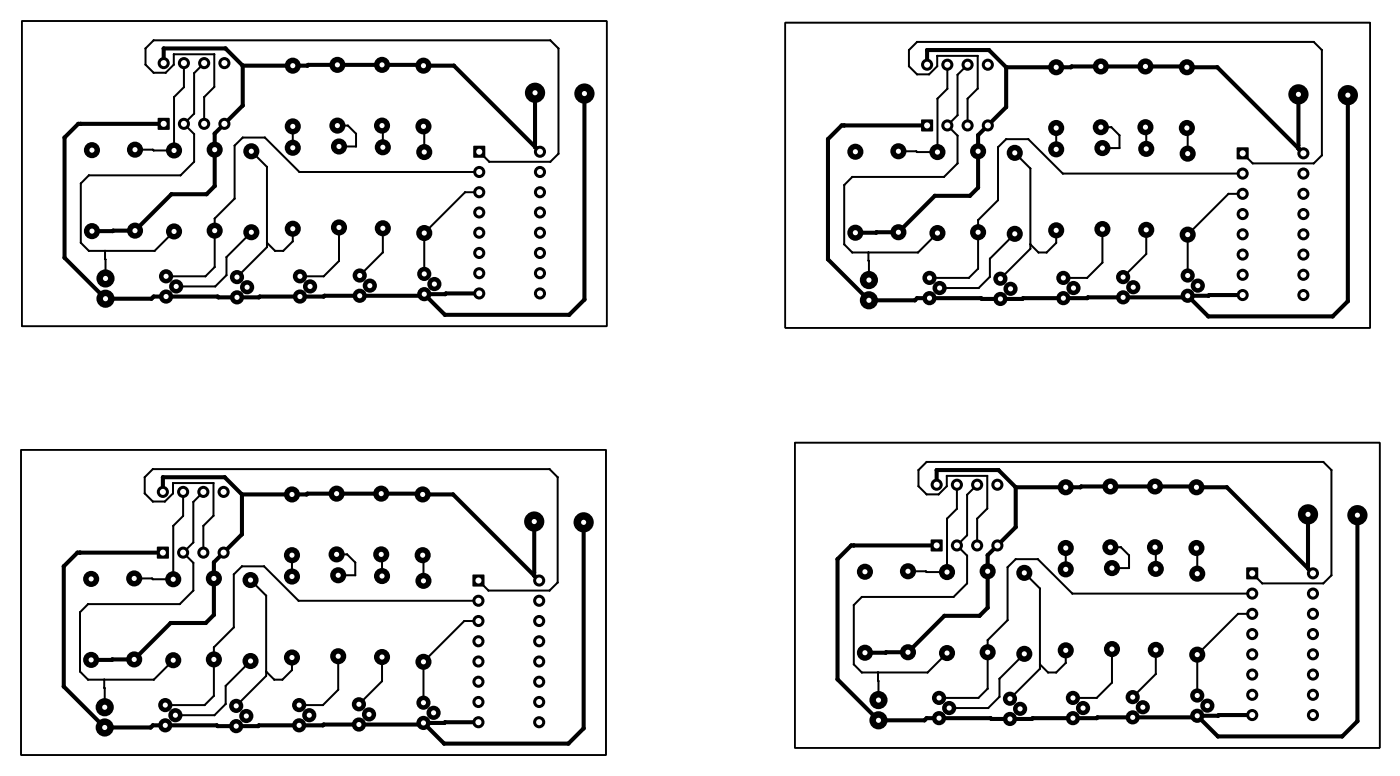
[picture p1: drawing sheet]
<svg xmlns="http://www.w3.org/2000/svg" width="176mm" height="97mm" viewBox="0 0 176 97" stroke-linecap="round" stroke-linejoin="round" font-family="sans-serif">
<g fill="#000">
<path d="M19.8 14.8h1.5v1.5h-1.5z" fill-rule="evenodd"/>
<path d="M59.4 18.3h1.5v1.5h-1.5z" fill-rule="evenodd"/>
<path d="M115.6 15h1.5v1.5h-1.5z" fill-rule="evenodd"/>
<path d="M155.2 18.5h1.5v1.5h-1.5z" fill-rule="evenodd"/>
<path d="M19.7 68.6h1.5v1.5h-1.5z" fill-rule="evenodd"/>
<path d="M59.3 72.1h1.5v1.5h-1.5z" fill-rule="evenodd"/>
<path d="M116.8 67.7h1.5v1.5h-1.5z" fill-rule="evenodd"/>
<path d="M156.4 71.2h1.5v1.5h-1.5z" fill-rule="evenodd"/>
<circle cx="8.1" cy="17.3" r=".25"/>
<circle cx="9.8" cy="15.5" r=".25"/>
<circle cx="10.1" cy="15.5" r=".25"/>
<circle cx="11.5" cy="18.8" r="1.01"/>
<circle cx="16.9" cy="18.8" r="1.01"/>
<circle cx="18.3" cy="8.1" r=".12"/>
<circle cx="18.3" cy="6.1" r=".12"/>
<circle cx="19.2" cy="18.8" r=".12"/>
<circle cx="19.3" cy="18.9" r=".12"/>
<circle cx="19.3" cy="9.1" r=".12"/>
<circle cx="19.3" cy="5.1" r=".12"/>
<circle cx="20.5" cy="7.9" r=".76"/>
<circle cx="20.5" cy="6.1" r=".25"/>
<circle cx="20.8" cy="9.1" r=".12"/>
<circle cx="21.8" cy="6.8" r=".12"/>
<circle cx="21.8" cy="8.1" r=".12"/>
<circle cx="21.8" cy="18.9" r="1.01"/>
<circle cx="21.8" cy="12.2" r=".12"/>
<circle cx="23.1" cy="7.9" r=".76"/>
<circle cx="23.1" cy="15.5" r=".76"/>
<circle cx="23.1" cy="10.9" r=".12"/>
<circle cx="24.4" cy="14.3" r=".12"/>
<circle cx="24.4" cy="16.8" r=".12"/>
<circle cx="24.4" cy="9.2" r=".12"/>
<circle cx="25.6" cy="15.5" r=".76"/>
<circle cx="25.6" cy="7.9" r=".76"/>
<circle cx="25.6" cy="12.2" r=".12"/>
<circle cx="26.9" cy="10.9" r=".12"/>
<circle cx="26.9" cy="6.8" r=".12"/>
<circle cx="26.9" cy="18.8" r="1.01"/>
<circle cx="26.9" cy="16.8" r=".25"/>
<circle cx="28.2" cy="15.5" r=".76"/>
<circle cx="28.2" cy="7.9" r=".76"/>
<circle cx="28.3" cy="6.1" r=".25"/>
<circle cx="29.4" cy="18.3" r=".12"/>
<circle cx="30.5" cy="17.3" r=".12"/>
<circle cx="30.5" cy="8.2" r=".25"/>
<circle cx="30.5" cy="13.2" r=".25"/>
<circle cx="31.5" cy="19" r="1.01"/>
<circle cx="33.2" cy="17.3" r=".12"/>
<circle cx="36.7" cy="8.2" r="1.01"/>
<circle cx="36.7" cy="18.5" r="1.01"/>
<circle cx="36.7" cy="15.9" r="1.01"/>
<circle cx="38.6" cy="8.2" r=".25"/>
<circle cx="38.7" cy="8.1" r=".25"/>
<circle cx="42.3" cy="8.1" r="1.01"/>
<circle cx="42.3" cy="15.8" r="1.01"/>
<circle cx="42.5" cy="18.4" r="1.01"/>
<circle cx="43.7" cy="15.8" r=".12"/>
<circle cx="44.7" cy="16.8" r=".12"/>
<circle cx="44.7" cy="18.4" r=".12"/>
<circle cx="47.9" cy="8.1" r="1.01"/>
<circle cx="47.9" cy="15.8" r="1.01"/>
<circle cx="48" cy="18.5" r="1.01"/>
<circle cx="48" cy="15.9" r=".12"/>
<circle cx="53" cy="8.1" r=".25"/>
<circle cx="53.1" cy="8.2" r="1.01"/>
<circle cx="53.1" cy="15.9" r="1.01"/>
<circle cx="53.2" cy="19.1" r="1.01"/>
<circle cx="53.2" cy="16" r=".12"/>
<circle cx="57" cy="8.2" r=".25"/>
<circle cx="67.1" cy="11.6" r="1.27"/>
<circle cx="67.1" cy="18.1" r=".12"/>
<circle cx="67.1" cy="18.4" r=".12"/>
<circle cx="67.1" cy="18.1" r=".25"/>
<circle cx="67.1" cy="18.4" r=".25"/>
<circle cx="67.7" cy="19" r=".25"/>
<circle cx="67.8" cy="19" r=".76"/>
<circle cx="69.1" cy="5.1" r=".12"/>
<circle cx="70.1" cy="19.3" r=".12"/>
<circle cx="70.1" cy="6.1" r=".12"/>
<circle cx="73.3" cy="11.7" r="1.27"/>
<circle cx="103.9" cy="17.5" r=".25"/>
<circle cx="105.6" cy="15.7" r=".25"/>
<circle cx="105.9" cy="15.7" r=".25"/>
<circle cx="107.3" cy="19" r="1.01"/>
<circle cx="112.7" cy="19" r="1.01"/>
<circle cx="114.1" cy="8.3" r=".12"/>
<circle cx="114.1" cy="6.3" r=".12"/>
<circle cx="115" cy="19" r=".12"/>
<circle cx="115.1" cy="19.1" r=".12"/>
<circle cx="115.1" cy="5.3" r=".12"/>
<circle cx="115.1" cy="9.3" r=".12"/>
<circle cx="116.3" cy="8.1" r=".76"/>
<circle cx="116.3" cy="6.3" r=".25"/>
<circle cx="116.6" cy="9.3" r=".12"/>
<circle cx="117.6" cy="8.3" r=".12"/>
<circle cx="117.6" cy="7" r=".12"/>
<circle cx="117.6" cy="19.1" r="1.01"/>
<circle cx="117.6" cy="12.4" r=".12"/>
<circle cx="118.9" cy="8.1" r=".76"/>
<circle cx="118.9" cy="15.7" r=".76"/>
<circle cx="118.9" cy="11.1" r=".12"/>
<circle cx="120.2" cy="17" r=".12"/>
<circle cx="120.2" cy="9.4" r=".12"/>
<circle cx="120.2" cy="14.5" r=".12"/>
<circle cx="121.4" cy="15.7" r=".76"/>
<circle cx="121.4" cy="8.1" r=".76"/>
<circle cx="121.4" cy="12.4" r=".12"/>
<circle cx="122.7" cy="11.1" r=".12"/>
<circle cx="122.7" cy="7" r=".12"/>
<circle cx="122.7" cy="19" r="1.01"/>
<circle cx="122.7" cy="17" r=".25"/>
<circle cx="124" cy="15.7" r=".76"/>
<circle cx="124" cy="8.1" r=".76"/>
<circle cx="124.1" cy="6.3" r=".25"/>
<circle cx="125.2" cy="18.5" r=".12"/>
<circle cx="126.3" cy="17.5" r=".12"/>
<circle cx="126.3" cy="8.4" r=".25"/>
<circle cx="126.3" cy="13.4" r=".25"/>
<circle cx="127.3" cy="19.2" r="1.01"/>
<circle cx="129" cy="17.5" r=".12"/>
<circle cx="132.5" cy="18.7" r="1.01"/>
<circle cx="132.5" cy="16.1" r="1.01"/>
<circle cx="132.5" cy="8.4" r="1.01"/>
<circle cx="134.4" cy="8.4" r=".25"/>
<circle cx="134.5" cy="8.3" r=".25"/>
<circle cx="138.1" cy="8.3" r="1.01"/>
<circle cx="138.1" cy="16" r="1.01"/>
<circle cx="138.3" cy="18.6" r="1.01"/>
<circle cx="139.5" cy="16" r=".12"/>
<circle cx="140.5" cy="18.6" r=".12"/>
<circle cx="140.5" cy="17" r=".12"/>
<circle cx="143.7" cy="8.3" r="1.01"/>
<circle cx="143.7" cy="16" r="1.01"/>
<circle cx="143.8" cy="18.7" r="1.01"/>
<circle cx="143.8" cy="16.1" r=".12"/>
<circle cx="148.8" cy="8.3" r=".25"/>
<circle cx="148.9" cy="8.4" r="1.01"/>
<circle cx="148.9" cy="16.1" r="1.01"/>
<circle cx="149" cy="19.3" r="1.01"/>
<circle cx="149" cy="16.2" r=".12"/>
<circle cx="152.8" cy="8.4" r=".25"/>
<circle cx="162.9" cy="11.8" r="1.27"/>
<circle cx="162.9" cy="18.3" r=".12"/>
<circle cx="162.9" cy="18.6" r=".12"/>
<circle cx="162.9" cy="18.6" r=".25"/>
<circle cx="162.9" cy="18.3" r=".25"/>
<circle cx="163.5" cy="19.2" r=".25"/>
<circle cx="163.6" cy="19.2" r=".76"/>
<circle cx="164.9" cy="5.3" r=".12"/>
<circle cx="165.9" cy="6.3" r=".12"/>
<circle cx="165.9" cy="19.5" r=".12"/>
<circle cx="169.1" cy="11.9" r="1.27"/>
<circle cx="8.1" cy="32.3" r=".25"/>
<circle cx="10.1" cy="23" r=".12"/>
<circle cx="10.1" cy="30.5" r=".12"/>
<circle cx="11.1" cy="31.5" r=".12"/>
<circle cx="11.1" cy="22" r=".12"/>
<circle cx="11.5" cy="29" r="1.01"/>
<circle cx="13.2" cy="32.5" r=".12"/>
<circle cx="13.2" cy="31.5" r=".12"/>
<circle cx="13.2" cy="37.5" r="1.14"/>
<circle cx="13.2" cy="34.9" r="1.14"/>
<circle cx="14.1" cy="29" r=".25"/>
<circle cx="14.2" cy="28.9" r=".25"/>
<circle cx="16.9" cy="28.9" r="1.01"/>
<circle cx="19" cy="37.5" r=".25"/>
<circle cx="19.3" cy="37.2" r=".25"/>
<circle cx="19.4" cy="31.5" r=".12"/>
<circle cx="20.8" cy="34.7" r=".89"/>
<circle cx="20.8" cy="37.2" r=".89"/>
<circle cx="21.5" cy="24.4" r=".25"/>
<circle cx="21.8" cy="29" r="1.01"/>
<circle cx="22.1" cy="35.9" r=".89"/>
<circle cx="22.7" cy="22" r=".12"/>
<circle cx="24.4" cy="20.3" r=".12"/>
<circle cx="25.8" cy="34.7" r=".12"/>
<circle cx="25.9" cy="24.4" r=".25"/>
<circle cx="26.9" cy="28.9" r="1.01"/>
<circle cx="26.9" cy="27.4" r=".12"/>
<circle cx="26.9" cy="33.5" r=".12"/>
<circle cx="26.9" cy="23.3" r=".25"/>
<circle cx="27" cy="35.9" r=".12"/>
<circle cx="27.3" cy="37.2" r=".25"/>
<circle cx="27.4" cy="37.3" r=".25"/>
<circle cx="28.4" cy="32.3" r=".12"/>
<circle cx="28.4" cy="34.5" r=".12"/>
<circle cx="29.4" cy="24.9" r=".12"/>
<circle cx="29.7" cy="34.8" r=".89"/>
<circle cx="29.7" cy="37.3" r=".89"/>
<circle cx="31" cy="36" r=".89"/>
<circle cx="31.5" cy="29.1" r="1.01"/>
<circle cx="32.5" cy="37.3" r=".25"/>
<circle cx="32.6" cy="37.2" r=".25"/>
<circle cx="33.5" cy="30.5" r=".12"/>
<circle cx="33.5" cy="20.9" r=".12"/>
<circle cx="33.5" cy="31" r=".12"/>
<circle cx="34.5" cy="31.5" r=".12"/>
<circle cx="35.5" cy="31.5" r=".12"/>
<circle cx="36.7" cy="28.7" r="1.01"/>
<circle cx="36.7" cy="30.3" r=".12"/>
<circle cx="37.6" cy="21.6" r=".12"/>
<circle cx="37.6" cy="37.2" r=".89"/>
<circle cx="37.6" cy="34.7" r=".89"/>
<circle cx="38.9" cy="35.9" r=".89"/>
<circle cx="40.6" cy="34.7" r=".12"/>
<circle cx="40.6" cy="37.2" r=".25"/>
<circle cx="40.7" cy="37.1" r=".25"/>
<circle cx="42.5" cy="28.5" r="1.01"/>
<circle cx="42.5" cy="32.7" r=".12"/>
<circle cx="45.1" cy="37.1" r=".89"/>
<circle cx="45.1" cy="34.6" r=".89"/>
<circle cx="46.4" cy="35.8" r=".89"/>
<circle cx="48" cy="28.6" r="1.01"/>
<circle cx="48" cy="31.7" r=".12"/>
<circle cx="53" cy="37.1" r=".25"/>
<circle cx="53.2" cy="29.2" r="1.01"/>
<circle cx="53.2" cy="36.9" r=".89"/>
<circle cx="53.2" cy="34.4" r=".89"/>
<circle cx="54.5" cy="35.6" r=".89"/>
<circle cx="55.8" cy="39.5" r=".25"/>
<circle cx="55.9" cy="36.9" r=".25"/>
<circle cx="55.9" cy="36.8" r=".25"/>
<circle cx="58.4" cy="24.1" r=".12"/>
<circle cx="60.1" cy="31.7" r=".76"/>
<circle cx="60.1" cy="36.8" r=".76"/>
<circle cx="60.1" cy="21.6" r=".76"/>
<circle cx="60.1" cy="34.3" r=".76"/>
<circle cx="60.1" cy="24.1" r=".76"/>
<circle cx="60.1" cy="26.7" r=".76"/>
<circle cx="60.1" cy="29.2" r=".76"/>
<circle cx="61.4" cy="20.3" r=".12"/>
<circle cx="67.8" cy="36.8" r=".76"/>
<circle cx="67.8" cy="29.2" r=".76"/>
<circle cx="67.8" cy="21.6" r=".76"/>
<circle cx="67.8" cy="26.7" r=".76"/>
<circle cx="67.8" cy="34.3" r=".76"/>
<circle cx="67.8" cy="31.7" r=".76"/>
<circle cx="67.8" cy="24.1" r=".76"/>
<circle cx="69.1" cy="20.3" r=".12"/>
<circle cx="71.4" cy="39.5" r=".25"/>
<circle cx="73.3" cy="37.6" r=".25"/>
<circle cx="103.9" cy="32.5" r=".25"/>
<circle cx="105.9" cy="30.7" r=".12"/>
<circle cx="105.9" cy="23.2" r=".12"/>
<circle cx="106.9" cy="22.2" r=".12"/>
<circle cx="106.9" cy="31.7" r=".12"/>
<circle cx="107.3" cy="29.2" r="1.01"/>
<circle cx="109" cy="32.7" r=".12"/>
<circle cx="109" cy="31.7" r=".12"/>
<circle cx="109" cy="35.1" r="1.14"/>
<circle cx="109" cy="37.7" r="1.14"/>
<circle cx="109.9" cy="29.2" r=".25"/>
<circle cx="110" cy="29.1" r=".25"/>
<circle cx="112.7" cy="29.1" r="1.01"/>
<circle cx="114.8" cy="37.7" r=".25"/>
<circle cx="115.1" cy="37.4" r=".25"/>
<circle cx="115.2" cy="31.7" r=".12"/>
<circle cx="116.6" cy="34.9" r=".89"/>
<circle cx="116.6" cy="37.4" r=".89"/>
<circle cx="117.3" cy="24.6" r=".25"/>
<circle cx="117.6" cy="29.2" r="1.01"/>
<circle cx="117.9" cy="36.1" r=".89"/>
<circle cx="118.5" cy="22.2" r=".12"/>
<circle cx="120.2" cy="20.5" r=".12"/>
<circle cx="121.6" cy="34.9" r=".12"/>
<circle cx="121.7" cy="24.6" r=".25"/>
<circle cx="122.7" cy="29.1" r="1.01"/>
<circle cx="122.7" cy="33.7" r=".12"/>
<circle cx="122.7" cy="27.6" r=".12"/>
<circle cx="122.7" cy="23.5" r=".25"/>
<circle cx="122.8" cy="36.1" r=".12"/>
<circle cx="123.1" cy="37.4" r=".25"/>
<circle cx="123.2" cy="37.5" r=".25"/>
<circle cx="124.2" cy="34.7" r=".12"/>
<circle cx="124.2" cy="32.5" r=".12"/>
<circle cx="125.2" cy="25.1" r=".12"/>
<circle cx="125.5" cy="37.5" r=".89"/>
<circle cx="125.5" cy="35" r=".89"/>
<circle cx="126.8" cy="36.2" r=".89"/>
<circle cx="127.3" cy="29.3" r="1.01"/>
<circle cx="128.3" cy="37.5" r=".25"/>
<circle cx="128.4" cy="37.4" r=".25"/>
<circle cx="129.3" cy="21.1" r=".12"/>
<circle cx="129.3" cy="30.7" r=".12"/>
<circle cx="129.3" cy="31.2" r=".12"/>
<circle cx="130.3" cy="31.7" r=".12"/>
<circle cx="131.3" cy="31.7" r=".12"/>
<circle cx="132.5" cy="28.9" r="1.01"/>
<circle cx="132.5" cy="30.5" r=".12"/>
<circle cx="133.4" cy="21.8" r=".12"/>
<circle cx="133.4" cy="34.9" r=".89"/>
<circle cx="133.4" cy="37.4" r=".89"/>
<circle cx="134.7" cy="36.1" r=".89"/>
<circle cx="136.4" cy="34.9" r=".12"/>
<circle cx="136.4" cy="37.4" r=".25"/>
<circle cx="136.5" cy="37.3" r=".25"/>
<circle cx="138.3" cy="28.7" r="1.01"/>
<circle cx="138.3" cy="32.9" r=".12"/>
<circle cx="140.9" cy="34.8" r=".89"/>
<circle cx="140.9" cy="37.3" r=".89"/>
<circle cx="142.2" cy="36" r=".89"/>
<circle cx="143.8" cy="28.8" r="1.01"/>
<circle cx="143.8" cy="31.9" r=".12"/>
<circle cx="148.8" cy="37.3" r=".25"/>
<circle cx="149" cy="29.4" r="1.01"/>
<circle cx="149" cy="34.6" r=".89"/>
<circle cx="149" cy="37.1" r=".89"/>
<circle cx="150.3" cy="35.8" r=".89"/>
<circle cx="151.6" cy="39.7" r=".25"/>
<circle cx="151.7" cy="37.1" r=".25"/>
<circle cx="151.7" cy="37" r=".25"/>
<circle cx="154.2" cy="24.3" r=".12"/>
<circle cx="155.9" cy="34.5" r=".76"/>
<circle cx="155.9" cy="26.9" r=".76"/>
<circle cx="155.9" cy="37" r=".76"/>
<circle cx="155.9" cy="21.8" r=".76"/>
<circle cx="155.9" cy="24.3" r=".76"/>
<circle cx="155.9" cy="29.4" r=".76"/>
<circle cx="155.9" cy="31.9" r=".76"/>
<circle cx="157.2" cy="20.5" r=".12"/>
<circle cx="163.6" cy="34.5" r=".76"/>
<circle cx="163.6" cy="26.9" r=".76"/>
<circle cx="163.6" cy="37" r=".76"/>
<circle cx="163.6" cy="29.4" r=".76"/>
<circle cx="163.6" cy="24.3" r=".76"/>
<circle cx="163.6" cy="21.8" r=".76"/>
<circle cx="163.6" cy="31.9" r=".76"/>
<circle cx="164.9" cy="20.5" r=".12"/>
<circle cx="167.2" cy="39.7" r=".25"/>
<circle cx="169.1" cy="37.8" r=".25"/>
<circle cx="18.2" cy="59.9" r=".12"/>
<circle cx="19.2" cy="58.9" r=".12"/>
<circle cx="20.4" cy="59.9" r=".25"/>
<circle cx="28.2" cy="59.9" r=".25"/>
<circle cx="69" cy="58.9" r=".12"/>
<circle cx="70" cy="59.9" r=".12"/>
<circle cx="115.3" cy="59" r=".12"/>
<circle cx="116.3" cy="58" r=".12"/>
<circle cx="117.5" cy="59" r=".25"/>
<circle cx="118.8" cy="59.7" r=".12"/>
<circle cx="123.9" cy="59.7" r=".12"/>
<circle cx="125.3" cy="59" r=".25"/>
<circle cx="166.1" cy="58" r=".12"/>
<circle cx="167.1" cy="59" r=".12"/>
<circle cx="8" cy="71.1" r=".25"/>
<circle cx="9.7" cy="69.3" r=".25"/>
<circle cx="10" cy="76.8" r=".12"/>
<circle cx="10" cy="69.3" r=".25"/>
<circle cx="11" cy="75.8" r=".12"/>
<circle cx="11.4" cy="72.6" r="1.01"/>
<circle cx="16.8" cy="72.6" r="1.01"/>
<circle cx="18.2" cy="61.9" r=".12"/>
<circle cx="19.1" cy="72.6" r=".12"/>
<circle cx="19.2" cy="62.9" r=".12"/>
<circle cx="19.2" cy="72.7" r=".12"/>
<circle cx="20.4" cy="61.7" r=".76"/>
<circle cx="20.7" cy="62.9" r=".12"/>
<circle cx="21.4" cy="78.2" r=".25"/>
<circle cx="21.7" cy="60.6" r=".12"/>
<circle cx="21.7" cy="61.9" r=".12"/>
<circle cx="21.7" cy="72.7" r="1.01"/>
<circle cx="21.7" cy="66" r=".12"/>
<circle cx="22.6" cy="75.8" r=".12"/>
<circle cx="23" cy="61.7" r=".76"/>
<circle cx="23" cy="69.3" r=".76"/>
<circle cx="23" cy="64.7" r=".12"/>
<circle cx="24.3" cy="63" r=".12"/>
<circle cx="24.3" cy="74.1" r=".12"/>
<circle cx="24.3" cy="68.1" r=".12"/>
<circle cx="24.3" cy="70.6" r=".12"/>
<circle cx="25.5" cy="61.7" r=".76"/>
<circle cx="25.5" cy="69.3" r=".76"/>
<circle cx="25.5" cy="66" r=".12"/>
<circle cx="25.8" cy="78.2" r=".25"/>
<circle cx="26.8" cy="60.6" r=".12"/>
<circle cx="26.8" cy="64.7" r=".12"/>
<circle cx="26.8" cy="72.6" r="1.01"/>
<circle cx="26.8" cy="77.1" r=".25"/>
<circle cx="26.8" cy="70.6" r=".25"/>
<circle cx="28.1" cy="61.7" r=".76"/>
<circle cx="28.1" cy="69.3" r=".76"/>
<circle cx="29.3" cy="78.7" r=".12"/>
<circle cx="29.3" cy="72.1" r=".12"/>
<circle cx="30.4" cy="71.1" r=".12"/>
<circle cx="30.4" cy="67" r=".25"/>
<circle cx="30.4" cy="62" r=".25"/>
<circle cx="31.4" cy="72.8" r="1.01"/>
<circle cx="33.1" cy="71.1" r=".12"/>
<circle cx="33.4" cy="74.7" r=".12"/>
<circle cx="36.6" cy="69.7" r="1.01"/>
<circle cx="36.6" cy="62" r="1.01"/>
<circle cx="36.6" cy="72.3" r="1.01"/>
<circle cx="37.5" cy="75.4" r=".12"/>
<circle cx="38.5" cy="62" r=".25"/>
<circle cx="38.6" cy="61.9" r=".25"/>
<circle cx="42.2" cy="61.9" r="1.01"/>
<circle cx="42.2" cy="69.6" r="1.01"/>
<circle cx="42.4" cy="72.2" r="1.01"/>
<circle cx="43.6" cy="69.6" r=".12"/>
<circle cx="44.6" cy="70.6" r=".12"/>
<circle cx="44.6" cy="72.2" r=".12"/>
<circle cx="47.8" cy="61.9" r="1.01"/>
<circle cx="47.8" cy="69.6" r="1.01"/>
<circle cx="47.9" cy="72.3" r="1.01"/>
<circle cx="47.9" cy="69.7" r=".12"/>
<circle cx="52.9" cy="61.9" r=".25"/>
<circle cx="53" cy="69.7" r="1.01"/>
<circle cx="53" cy="62" r="1.01"/>
<circle cx="53.1" cy="72.9" r="1.01"/>
<circle cx="53.1" cy="69.8" r=".12"/>
<circle cx="56.9" cy="62" r=".25"/>
<circle cx="58.3" cy="77.9" r=".12"/>
<circle cx="60" cy="77.9" r=".76"/>
<circle cx="60" cy="75.4" r=".76"/>
<circle cx="61.3" cy="74.1" r=".12"/>
<circle cx="67" cy="65.4" r="1.27"/>
<circle cx="67" cy="72.2" r=".12"/>
<circle cx="67" cy="71.9" r=".12"/>
<circle cx="67" cy="72.2" r=".25"/>
<circle cx="67" cy="71.9" r=".25"/>
<circle cx="67.6" cy="72.8" r=".25"/>
<circle cx="67.7" cy="72.8" r=".76"/>
<circle cx="67.7" cy="77.9" r=".76"/>
<circle cx="67.7" cy="75.4" r=".76"/>
<circle cx="69" cy="74.1" r=".12"/>
<circle cx="70" cy="73.1" r=".12"/>
<circle cx="73.2" cy="65.5" r="1.27"/>
<circle cx="105.1" cy="70.2" r=".25"/>
<circle cx="106.8" cy="68.4" r=".25"/>
<circle cx="107.1" cy="75.9" r=".12"/>
<circle cx="107.1" cy="68.4" r=".25"/>
<circle cx="108.1" cy="74.9" r=".12"/>
<circle cx="108.5" cy="71.7" r="1.01"/>
<circle cx="113.9" cy="71.7" r="1.01"/>
<circle cx="115.3" cy="61" r=".12"/>
<circle cx="116.2" cy="71.7" r=".12"/>
<circle cx="116.3" cy="71.8" r=".12"/>
<circle cx="116.3" cy="62" r=".12"/>
<circle cx="117.5" cy="60.8" r=".76"/>
<circle cx="117.8" cy="62" r=".12"/>
<circle cx="118.5" cy="77.3" r=".25"/>
<circle cx="118.8" cy="61" r=".12"/>
<circle cx="118.8" cy="71.8" r="1.01"/>
<circle cx="118.8" cy="65.1" r=".12"/>
<circle cx="119.7" cy="74.9" r=".12"/>
<circle cx="120.1" cy="60.8" r=".76"/>
<circle cx="120.1" cy="68.4" r=".76"/>
<circle cx="120.1" cy="63.8" r=".12"/>
<circle cx="121.4" cy="67.2" r=".12"/>
<circle cx="121.4" cy="69.7" r=".12"/>
<circle cx="121.4" cy="73.2" r=".12"/>
<circle cx="121.4" cy="62.1" r=".12"/>
<circle cx="122.6" cy="68.4" r=".76"/>
<circle cx="122.6" cy="60.8" r=".76"/>
<circle cx="122.6" cy="65.1" r=".12"/>
<circle cx="122.9" cy="77.3" r=".25"/>
<circle cx="123.9" cy="63.8" r=".12"/>
<circle cx="123.9" cy="71.7" r="1.01"/>
<circle cx="123.9" cy="76.2" r=".25"/>
<circle cx="123.9" cy="69.7" r=".25"/>
<circle cx="125.2" cy="60.8" r=".76"/>
<circle cx="125.2" cy="68.4" r=".76"/>
<circle cx="126.4" cy="77.8" r=".12"/>
<circle cx="126.4" cy="71.2" r=".12"/>
<circle cx="127.5" cy="70.2" r=".12"/>
<circle cx="127.5" cy="66.1" r=".25"/>
<circle cx="127.5" cy="61.1" r=".25"/>
<circle cx="128.5" cy="71.9" r="1.01"/>
<circle cx="130.2" cy="70.2" r=".12"/>
<circle cx="130.5" cy="73.8" r=".12"/>
<circle cx="133.7" cy="61.1" r="1.01"/>
<circle cx="133.7" cy="68.8" r="1.01"/>
<circle cx="133.7" cy="71.4" r="1.01"/>
<circle cx="134.6" cy="74.5" r=".12"/>
<circle cx="135.6" cy="61.1" r=".25"/>
<circle cx="135.7" cy="61" r=".25"/>
<circle cx="139.3" cy="61" r="1.01"/>
<circle cx="139.3" cy="68.7" r="1.01"/>
<circle cx="139.5" cy="71.3" r="1.01"/>
<circle cx="140.7" cy="68.7" r=".12"/>
<circle cx="141.7" cy="69.7" r=".12"/>
<circle cx="141.7" cy="71.3" r=".12"/>
<circle cx="144.9" cy="68.7" r="1.01"/>
<circle cx="144.9" cy="61" r="1.01"/>
<circle cx="145" cy="71.4" r="1.01"/>
<circle cx="145" cy="68.8" r=".12"/>
<circle cx="150" cy="61" r=".25"/>
<circle cx="150.1" cy="61.1" r="1.01"/>
<circle cx="150.1" cy="68.8" r="1.01"/>
<circle cx="150.2" cy="72" r="1.01"/>
<circle cx="150.2" cy="68.9" r=".12"/>
<circle cx="154" cy="61.1" r=".25"/>
<circle cx="155.4" cy="77" r=".12"/>
<circle cx="157.1" cy="77" r=".76"/>
<circle cx="157.1" cy="79.6" r=".76"/>
<circle cx="157.1" cy="74.5" r=".76"/>
<circle cx="158.4" cy="73.2" r=".12"/>
<circle cx="164.1" cy="64.5" r="1.27"/>
<circle cx="164.1" cy="71" r=".12"/>
<circle cx="164.1" cy="71.3" r=".12"/>
<circle cx="164.1" cy="71.3" r=".25"/>
<circle cx="164.1" cy="71" r=".25"/>
<circle cx="164.7" cy="71.9" r=".25"/>
<circle cx="164.8" cy="74.5" r=".76"/>
<circle cx="164.8" cy="79.6" r=".76"/>
<circle cx="164.8" cy="77" r=".76"/>
<circle cx="164.8" cy="71.9" r=".76"/>
<circle cx="166.1" cy="73.2" r=".12"/>
<circle cx="167.1" cy="72.2" r=".12"/>
<circle cx="170.3" cy="64.6" r="1.27"/>
<circle cx="8" cy="86.1" r=".25"/>
<circle cx="10" cy="84.3" r=".12"/>
<circle cx="11.1" cy="85.3" r=".12"/>
<circle cx="11.4" cy="82.8" r="1.01"/>
<circle cx="13.1" cy="86.3" r=".12"/>
<circle cx="13.1" cy="85.3" r=".12"/>
<circle cx="13.1" cy="88.7" r="1.14"/>
<circle cx="13.1" cy="91.3" r="1.14"/>
<circle cx="13.1" cy="86.4" r=".12"/>
<circle cx="14" cy="82.8" r=".25"/>
<circle cx="14.1" cy="82.7" r=".25"/>
<circle cx="16.8" cy="82.7" r="1.01"/>
<circle cx="18.9" cy="91.3" r=".25"/>
<circle cx="19.2" cy="91" r=".25"/>
<circle cx="19.3" cy="85.3" r=".12"/>
<circle cx="20.7" cy="88.5" r=".89"/>
<circle cx="20.7" cy="91" r=".89"/>
<circle cx="21.7" cy="82.8" r="1.01"/>
<circle cx="22" cy="89.7" r=".89"/>
<circle cx="25.7" cy="88.5" r=".12"/>
<circle cx="26.8" cy="82.7" r="1.01"/>
<circle cx="26.8" cy="81.2" r=".12"/>
<circle cx="26.8" cy="87.3" r=".12"/>
<circle cx="26.9" cy="89.7" r=".12"/>
<circle cx="27.2" cy="91" r=".25"/>
<circle cx="27.3" cy="91.1" r=".25"/>
<circle cx="28.3" cy="86.1" r=".12"/>
<circle cx="28.3" cy="88.3" r=".12"/>
<circle cx="29.6" cy="91.1" r=".89"/>
<circle cx="29.6" cy="88.6" r=".89"/>
<circle cx="29.6" cy="88.6" r=".76"/>
<circle cx="30.9" cy="89.8" r=".89"/>
<circle cx="31.4" cy="82.9" r="1.01"/>
<circle cx="32.4" cy="91.1" r=".25"/>
<circle cx="32.5" cy="91" r=".25"/>
<circle cx="33.4" cy="84.8" r=".12"/>
<circle cx="33.4" cy="84.3" r=".12"/>
<circle cx="34.4" cy="85.3" r=".12"/>
<circle cx="35.4" cy="85.3" r=".12"/>
<circle cx="36.6" cy="82.5" r="1.01"/>
<circle cx="36.6" cy="84.1" r=".12"/>
<circle cx="37.5" cy="91" r=".89"/>
<circle cx="37.5" cy="88.5" r=".89"/>
<circle cx="38.8" cy="89.7" r=".89"/>
<circle cx="40.5" cy="88.5" r=".12"/>
<circle cx="40.5" cy="91" r=".25"/>
<circle cx="40.6" cy="90.9" r=".25"/>
<circle cx="42.4" cy="82.3" r="1.01"/>
<circle cx="42.4" cy="86.6" r=".12"/>
<circle cx="45" cy="88.4" r=".89"/>
<circle cx="45" cy="90.9" r=".89"/>
<circle cx="46.3" cy="89.6" r=".89"/>
<circle cx="47.9" cy="82.4" r="1.01"/>
<circle cx="47.9" cy="85.5" r=".12"/>
<circle cx="52.9" cy="90.9" r=".25"/>
<circle cx="53.1" cy="83" r="1.01"/>
<circle cx="53.1" cy="88.2" r=".89"/>
<circle cx="53.1" cy="90.7" r=".89"/>
<circle cx="54.4" cy="89.4" r=".89"/>
<circle cx="55.7" cy="93.3" r=".25"/>
<circle cx="55.8" cy="90.7" r=".25"/>
<circle cx="55.9" cy="90.6" r=".25"/>
<circle cx="60" cy="88.1" r=".76"/>
<circle cx="60" cy="85.5" r=".76"/>
<circle cx="60" cy="83" r=".76"/>
<circle cx="60" cy="80.5" r=".76"/>
<circle cx="60" cy="90.6" r=".76"/>
<circle cx="67.7" cy="85.5" r=".76"/>
<circle cx="67.7" cy="83" r=".76"/>
<circle cx="67.7" cy="90.6" r=".76"/>
<circle cx="67.7" cy="80.5" r=".76"/>
<circle cx="67.7" cy="88.1" r=".76"/>
<circle cx="71.3" cy="93.3" r=".25"/>
<circle cx="73.2" cy="91.4" r=".25"/>
<circle cx="105.1" cy="85.2" r=".25"/>
<circle cx="107.1" cy="83.4" r=".12"/>
<circle cx="108.1" cy="84.4" r=".12"/>
<circle cx="108.5" cy="81.9" r="1.01"/>
<circle cx="110.2" cy="84.4" r=".12"/>
<circle cx="110.2" cy="85.4" r=".12"/>
<circle cx="110.2" cy="87.8" r="1.14"/>
<circle cx="110.2" cy="90.4" r="1.14"/>
<circle cx="111.1" cy="81.9" r=".25"/>
<circle cx="111.2" cy="81.8" r=".25"/>
<circle cx="113.9" cy="81.8" r="1.01"/>
<circle cx="116" cy="90.4" r=".25"/>
<circle cx="116.3" cy="90.1" r=".25"/>
<circle cx="116.4" cy="84.4" r=".12"/>
<circle cx="117.8" cy="87.6" r=".89"/>
<circle cx="117.8" cy="90.1" r=".89"/>
<circle cx="118.8" cy="81.9" r="1.01"/>
<circle cx="119.1" cy="88.8" r=".89"/>
<circle cx="122.8" cy="87.6" r=".12"/>
<circle cx="123.9" cy="81.8" r="1.01"/>
<circle cx="123.9" cy="80.3" r=".12"/>
<circle cx="123.9" cy="86.4" r=".12"/>
<circle cx="124" cy="88.8" r=".12"/>
<circle cx="124.3" cy="90.1" r=".25"/>
<circle cx="124.4" cy="90.2" r=".25"/>
<circle cx="125.4" cy="87.4" r=".12"/>
<circle cx="125.4" cy="85.2" r=".12"/>
<circle cx="126.7" cy="90.2" r=".89"/>
<circle cx="126.7" cy="87.7" r=".89"/>
<circle cx="128" cy="88.9" r=".89"/>
<circle cx="128.5" cy="82" r="1.01"/>
<circle cx="129.5" cy="90.2" r=".25"/>
<circle cx="129.6" cy="90.1" r=".25"/>
<circle cx="130.5" cy="83.4" r=".12"/>
<circle cx="130.5" cy="83.9" r=".12"/>
<circle cx="131.5" cy="84.4" r=".12"/>
<circle cx="132.5" cy="84.4" r=".12"/>
<circle cx="133.7" cy="81.6" r="1.01"/>
<circle cx="133.7" cy="83.2" r=".12"/>
<circle cx="134.6" cy="90.1" r=".89"/>
<circle cx="134.6" cy="87.6" r=".89"/>
<circle cx="135.9" cy="88.8" r=".89"/>
<circle cx="137.6" cy="87.6" r=".12"/>
<circle cx="137.6" cy="90.1" r=".25"/>
<circle cx="137.7" cy="90" r=".25"/>
<circle cx="139.5" cy="81.4" r="1.01"/>
<circle cx="139.5" cy="85.6" r=".12"/>
<circle cx="142.1" cy="87.5" r=".89"/>
<circle cx="142.1" cy="90" r=".89"/>
<circle cx="143.4" cy="88.7" r=".89"/>
<circle cx="145" cy="81.5" r="1.01"/>
<circle cx="145" cy="84.6" r=".12"/>
<circle cx="150" cy="90" r=".25"/>
<circle cx="150.2" cy="82.1" r="1.01"/>
<circle cx="150.2" cy="87.3" r=".89"/>
<circle cx="150.2" cy="89.8" r=".89"/>
<circle cx="151.5" cy="88.5" r=".89"/>
<circle cx="152.8" cy="92.4" r=".25"/>
<circle cx="152.9" cy="89.8" r=".25"/>
<circle cx="152.9" cy="89.7" r=".25"/>
<circle cx="157.1" cy="82.1" r=".76"/>
<circle cx="157.1" cy="84.6" r=".76"/>
<circle cx="157.1" cy="89.7" r=".76"/>
<circle cx="157.1" cy="87.2" r=".76"/>
<circle cx="164.8" cy="82.1" r=".76"/>
<circle cx="164.8" cy="87.2" r=".76"/>
<circle cx="164.8" cy="89.7" r=".76"/>
<circle cx="164.8" cy="84.6" r=".76"/>
<circle cx="168.4" cy="92.4" r=".25"/>
<circle cx="170.3" cy="90.5" r=".25"/>
</g>
<path d="M2.7 2.6h73.4v38.3h-73.4zM98.5 2.8h73.4v38.3h-73.4zM2.6 56.4h73.4v38.3h-73.4zM99.7 55.5h73.4v38.3h-73.4z" fill="none" stroke="#000" stroke-width=".2"/>
<g fill="none" stroke="#000" stroke-width=".25">
<path d="M23.1 7.9v3l-1.3 1.3v6.7l-4.9-.1M25.6 7.9l-1.2 1.3v5.1l-1.3 1.2 1.3 1.3v3.5l-1.7 1.7h-11.6l-1 1v7.5l1 1h8.3l2.4-2.5M25.6 15.5v-3.3l1.3-1.3v-4.1h-5.1v1.3l-1 1h-1.5l-1-1v-2l1-1h49.8l1 1v13.2l-1 1h-7.7l-1.3-1.3M31.5 19l2 1.9v10.1l-3.8 3.8M36.7 15.9v2.6M42.3 15.8h1.4l1 1v1.6h-2.2M47.9 15.8l.1 .1v2.6M53.1 15.9l.1 .1v3.1M67.1 18.1v.3M118.9 8.1v3l-1.3 1.3v6.7l-4.9-.1M121.4 8.1l-1.2 1.3v5.1l-1.3 1.2 1.3 1.3v3.5l-1.7 1.7h-11.6l-1 1v7.5l1 1h8.3l2.4-2.5M121.4 15.7v-3.3l1.3-1.3v-4.1h-5.1v1.3l-1 1h-1.5l-1-1v-2l1-1h49.8l1 1v13.2l-1 1h-7.7l-1.3-1.3"/>
<path d="M127.3 19.2l2 1.9v10.1l-3.8 3.8M132.5 16.1v2.6M138.1 16h1.4l1 1v1.6h-2.2M143.7 16l.1 .1v2.6M148.9 16.1l.1 .1v3.1M162.9 18.3v.3M13.2 31.5v3.4M31.5 29.1l-3.1 3.2v2.2l-1.4 1.4h-4.9M36.7 28.7v1.6l-1.2 1.2h-1l-1-1M42.5 28.5v4.2l-1.9 2h-3M48 28.6v3.1l-2.9 2.9M60.1 21.6h-22.5l-4.4-4.3h-2.7l-1.1 1v6.6l-2.5 2.5v6.1l-1.1 1.2h-5"/>
<path d="M60.1 24.1h-1.7l-5.2 5.1v5.2M109 31.7v3.4M127.3 29.3l-3.1 3.2v2.2l-1.4 1.4h-4.9M132.5 28.9v1.6l-1.2 1.2h-1l-1-1M138.3 28.7v4.2l-1.9 2h-3M143.8 28.8v3.1l-2.9 2.9M155.9 21.8h-22.5l-4.4-4.3h-2.7l-1.1 1v6.6l-2.5 2.5v6.1l-1.1 1.2h-5M155.9 24.3h-1.7l-5.2 5.1v5.2M23 61.7v3l-1.3 1.3v6.7l-4.9-.1M25.5 61.7l-1.2 1.3v5.1l-1.3 1.2 1.3 1.3v3.5l-1.7 1.7h-11.6l-1 1v7.5l1 1h8.3l2.4-2.5M25.5 69.3v-3.3l1.3-1.3v-4.1h-5.1v1.3l-1 1h-1.5l-1-1v-2l1-1h49.8l1 1v13.2l-1 1h-7.7l-1.3-1.3M31.4 72.8l2 1.9v10.1l-3.8 3.8"/>
<path d="M36.6 69.7v2.6M42.2 69.6h1.4l1 1v1.6h-2.2M47.8 69.6l.1 .1v2.6M53 69.7l.1 .1v3.1M60 75.4h-22.5l-4.4-4.3h-2.7l-1.1 1v6.6l-2.5 2.5v6.1l-1.1 1.2h-5M60 77.9h-1.7l-5.2 5.1v5.2M67 71.9v.3M120.1 60.8v3l-1.3 1.3v6.7l-4.9-.1M122.6 60.8l-1.2 1.3v5.1l-1.3 1.2 1.3 1.3v3.5l-1.7 1.7h-11.6l-1 1v7.5l1 1h8.3l2.4-2.5M122.6 68.4v-3.3l1.3-1.3v-4.1h-5.1v1.3l-1 1h-1.5l-1-1v-2l1-1h49.8l1 1v13.2l-1 1h-7.7l-1.3-1.3M128.5 71.9l2 1.9v10.1l-3.8 3.8M133.7 68.8v2.6"/>
<path d="M139.3 68.7h1.4l1 1v1.6h-2.2M144.9 68.7l.1 .1v2.6M150.1 68.8l.1 .1v3.1M157.1 74.5h-22.5l-4.4-4.3h-2.7l-1.1 1v6.6l-2.5 2.5v6.1l-1.1 1.2h-5M157.1 77h-1.7l-5.2 5.1v5.2M164.1 71v.3M13.1 85.3v3.4M31.4 82.9l-3.1 3.2v2.2l-1.4 1.4h-4.9M36.6 82.5v1.6l-1.2 1.2h-1l-1-1M42.4 82.3v4.2l-1.9 2h-3M47.9 82.4v3.1l-2.9 2.9M110.2 84.4v3.4"/>
<path d="M128.5 82l-3.1 3.2v2.2l-1.4 1.4h-4.9M133.7 81.6v1.6l-1.2 1.2h-1l-1-1M139.5 81.4v4.2l-1.9 2h-3M145 81.5v3.1l-2.9 2.9"/>
</g>
<g fill="none" stroke="#000" stroke-width=".51">
<path d="M20.5 15.5h-10.7l-1.7 1.8v15l5.1 5.2h5.8l.3-.3 13.2 .1 .1-.1h8l.1-.1h12.3l.2-.2M20.5 7.9v-1.8h7.8l2.2 2.1M30.5 8.2v5l-3.6 3.6v6.5l-1 1.1h-4.4l-4.6 4.5-5.4 .1M30.5 8.2h8.1l.1-.1h14.3l.1 .1h3.9l10.1 10.2M67.1 11.6v6.5M67.1 18.4h.1M67.1 18.4l.7 .6M73.3 11.7v25.9l-1.9 1.9h-15.6l-2.6-2.6M116.3 15.7h-10.7l-1.7 1.8v15l5.1 5.2h5.8l.3-.3 13.2 .1 .1-.1h8l.1-.1h12.3l.2-.2M116.3 8.1v-1.8h7.8l2.2 2.1M126.3 8.4v5l-3.6 3.6v6.5l-1 1.1h-4.4l-4.6 4.5-5.4 .1M126.3 8.4h8.1l.1-.1h14.3l.1 .1h3.9l10.8 10.8"/>
<path d="M162.9 11.8v6.5M162.9 18.6h.1M169.1 11.9v25.9l-1.9 1.9h-15.6l-2.6-2.6M60.1 36.8l-6.9 .1M155.9 37l-6.9 .1M20.4 69.3h-10.7l-1.7 1.8v15l5.1 5.2h5.8l.3-.3 13.2 .1 .1-.1h8l.1-.1h12.3l.2-.2M20.4 61.7v-1.8h7.8l2.2 2.1M30.4 62v5l-3.6 3.6v6.5l-1 1.1h-4.4l-4.6 4.5-5.4 .1M30.4 62h8.1l.1-.1h14.3l.1 .1h3.9l10.8 10.8M67 65.4v6.5M67 72.2l.6 .6M73.2 65.5v25.9l-1.9 1.9h-15.6l-2.6-2.6"/>
<path d="M117.5 68.4h-10.7l-1.7 1.8v15l5.1 5.2h5.8l.3-.3 13.2 .1 .1-.1h8l.1-.1h12.3l.2-.2M117.5 60.8v-1.8h7.8l2.2 2.1M127.5 61.1v5l-3.6 3.6v6.5l-1 1.1h-4.4l-4.6 4.5-5.4 .1M127.5 61.1h8.1l.1-.1h14.3l.1 .1h3.9l10.8 10.8M164.1 64.5v6.5M164.1 71.3l.6 .6M170.3 64.6v25.9l-1.9 1.9h-15.6l-2.6-2.6M60 90.6l-6.9 .1M157.1 89.7l-6.9 .1"/>
</g>
<circle cx="29.6" cy="88.6" r=".32" fill="#fff"/>
<circle cx="30.9" cy="89.8" r=".76" fill="#000"/>
<circle cx="30.9" cy="89.8" r=".32" fill="#fff"/>
<circle cx="29.6" cy="91.1" r=".76" fill="#000"/>
<circle cx="29.6" cy="91.1" r=".32" fill="#fff"/>
<circle cx="37.5" cy="88.5" r=".76" fill="#000"/>
<circle cx="37.5" cy="88.5" r=".32" fill="#fff"/>
<circle cx="38.8" cy="89.7" r=".76" fill="#000"/>
<circle cx="38.8" cy="89.7" r=".32" fill="#fff"/>
<circle cx="37.5" cy="91" r=".76" fill="#000"/>
<circle cx="37.5" cy="91" r=".32" fill="#fff"/>
<circle cx="45" cy="88.4" r=".76" fill="#000"/>
<circle cx="45" cy="88.4" r=".32" fill="#fff"/>
<circle cx="46.3" cy="89.6" r=".76" fill="#000"/>
<circle cx="46.3" cy="89.6" r=".32" fill="#fff"/>
<circle cx="45" cy="90.9" r=".76" fill="#000"/>
<circle cx="45" cy="90.9" r=".32" fill="#fff"/>
<circle cx="53.1" cy="88.2" r=".76" fill="#000"/>
<circle cx="53.1" cy="88.2" r=".32" fill="#fff"/>
<circle cx="54.4" cy="89.4" r=".76" fill="#000"/>
<circle cx="54.4" cy="89.4" r=".32" fill="#fff"/>
<circle cx="53.1" cy="90.7" r=".76" fill="#000"/>
<circle cx="53.1" cy="90.7" r=".32" fill="#fff"/>
<circle cx="20.7" cy="88.5" r=".76" fill="#000"/>
<circle cx="20.7" cy="88.5" r=".32" fill="#fff"/>
<circle cx="22" cy="89.7" r=".76" fill="#000"/>
<circle cx="22" cy="89.7" r=".32" fill="#fff"/>
<circle cx="20.7" cy="91" r=".76" fill="#000"/>
<circle cx="20.7" cy="91" r=".32" fill="#fff"/>
<circle cx="36.6" cy="62" r=".89" fill="#000"/>
<circle cx="36.6" cy="62" r=".32" fill="#fff"/>
<circle cx="36.6" cy="69.7" r=".89" fill="#000"/>
<circle cx="36.6" cy="69.7" r=".32" fill="#fff"/>
<circle cx="42.2" cy="61.9" r=".89" fill="#000"/>
<circle cx="42.2" cy="61.9" r=".32" fill="#fff"/>
<circle cx="42.2" cy="69.6" r=".89" fill="#000"/>
<circle cx="42.2" cy="69.6" r=".32" fill="#fff"/>
<circle cx="47.8" cy="61.9" r=".89" fill="#000"/>
<circle cx="47.8" cy="61.9" r=".32" fill="#fff"/>
<circle cx="47.8" cy="69.6" r=".89" fill="#000"/>
<circle cx="47.8" cy="69.6" r=".32" fill="#fff"/>
<circle cx="53" cy="62" r=".89" fill="#000"/>
<circle cx="53" cy="62" r=".32" fill="#fff"/>
<circle cx="53" cy="69.7" r=".89" fill="#000"/>
<circle cx="53" cy="69.7" r=".32" fill="#fff"/>
<circle cx="36.6" cy="82.5" r=".89" fill="#000"/>
<circle cx="36.6" cy="82.5" r=".32" fill="#fff"/>
<circle cx="36.6" cy="72.3" r=".89" fill="#000"/>
<circle cx="36.6" cy="72.3" r=".32" fill="#fff"/>
<circle cx="42.4" cy="82.3" r=".89" fill="#000"/>
<circle cx="42.4" cy="82.3" r=".32" fill="#fff"/>
<circle cx="42.4" cy="72.2" r=".89" fill="#000"/>
<circle cx="42.4" cy="72.2" r=".32" fill="#fff"/>
<circle cx="47.9" cy="82.4" r=".89" fill="#000"/>
<circle cx="47.9" cy="82.4" r=".32" fill="#fff"/>
<circle cx="47.9" cy="72.3" r=".89" fill="#000"/>
<circle cx="47.9" cy="72.3" r=".32" fill="#fff"/>
<circle cx="53.1" cy="83" r=".89" fill="#000"/>
<circle cx="53.1" cy="83" r=".32" fill="#fff"/>
<circle cx="53.1" cy="72.9" r=".89" fill="#000"/>
<circle cx="53.1" cy="72.9" r=".32" fill="#fff"/>
<circle cx="13.1" cy="88.7" r="1.01" fill="#000"/>
<circle cx="13.1" cy="88.7" r=".32" fill="#fff"/>
<circle cx="13.1" cy="91.3" r="1.01" fill="#000"/>
<circle cx="13.1" cy="91.3" r=".32" fill="#fff"/>
<circle cx="31.4" cy="82.9" r=".89" fill="#000"/>
<circle cx="31.4" cy="82.9" r=".32" fill="#fff"/>
<circle cx="31.4" cy="72.8" r=".89" fill="#000"/>
<circle cx="31.4" cy="72.8" r=".32" fill="#fff"/>
<circle cx="26.8" cy="82.7" r=".89" fill="#000"/>
<circle cx="26.8" cy="82.7" r=".32" fill="#fff"/>
<circle cx="26.8" cy="72.6" r=".89" fill="#000"/>
<circle cx="26.8" cy="72.6" r=".32" fill="#fff"/>
<circle cx="21.7" cy="82.8" r=".89" fill="#000"/>
<circle cx="21.7" cy="82.8" r=".32" fill="#fff"/>
<circle cx="21.7" cy="72.7" r=".89" fill="#000"/>
<circle cx="21.7" cy="72.7" r=".32" fill="#fff"/>
<circle cx="16.8" cy="72.6" r=".89" fill="#000"/>
<circle cx="16.8" cy="72.6" r=".32" fill="#fff"/>
<circle cx="16.8" cy="82.7" r=".89" fill="#000"/>
<circle cx="16.8" cy="82.7" r=".32" fill="#fff"/>
<circle cx="11.4" cy="72.6" r=".89" fill="#000"/>
<circle cx="11.4" cy="72.6" r=".32" fill="#fff"/>
<circle cx="11.4" cy="82.8" r=".89" fill="#000"/>
<circle cx="11.4" cy="82.8" r=".32" fill="#fff"/>
<path d="M59.4 72.2h1.3v1.3h-1.3z" fill="#000"/>
<circle cx="60" cy="72.8" r=".38" fill="#fff"/>
<circle cx="60" cy="75.4" r=".63" fill="#000"/>
<circle cx="60" cy="75.4" r=".38" fill="#fff"/>
<circle cx="60" cy="77.9" r=".63" fill="#000"/>
<circle cx="60" cy="77.9" r=".38" fill="#fff"/>
<circle cx="60" cy="80.5" r=".63" fill="#000"/>
<circle cx="60" cy="80.5" r=".38" fill="#fff"/>
<circle cx="60" cy="83" r=".63" fill="#000"/>
<circle cx="60" cy="83" r=".38" fill="#fff"/>
<circle cx="60" cy="85.5" r=".63" fill="#000"/>
<circle cx="60" cy="85.5" r=".38" fill="#fff"/>
<circle cx="60" cy="88.1" r=".63" fill="#000"/>
<circle cx="60" cy="88.1" r=".38" fill="#fff"/>
<circle cx="60" cy="90.6" r=".63" fill="#000"/>
<circle cx="60" cy="90.6" r=".38" fill="#fff"/>
<circle cx="67.7" cy="90.6" r=".63" fill="#000"/>
<circle cx="67.7" cy="90.6" r=".38" fill="#fff"/>
<circle cx="67.7" cy="88.1" r=".63" fill="#000"/>
<circle cx="67.7" cy="88.1" r=".38" fill="#fff"/>
<circle cx="67.7" cy="85.5" r=".63" fill="#000"/>
<circle cx="67.7" cy="85.5" r=".38" fill="#fff"/>
<circle cx="67.7" cy="83" r=".63" fill="#000"/>
<circle cx="67.7" cy="83" r=".38" fill="#fff"/>
<circle cx="67.7" cy="80.5" r=".63" fill="#000"/>
<circle cx="67.7" cy="80.5" r=".38" fill="#fff"/>
<circle cx="67.7" cy="77.9" r=".63" fill="#000"/>
<circle cx="67.7" cy="77.9" r=".38" fill="#fff"/>
<circle cx="67.7" cy="75.4" r=".63" fill="#000"/>
<circle cx="67.7" cy="75.4" r=".38" fill="#fff"/>
<circle cx="67.7" cy="72.8" r=".63" fill="#000"/>
<circle cx="67.7" cy="72.8" r=".38" fill="#fff"/>
<path d="M19.8 68.7h1.3v1.3h-1.3z" fill="#000"/>
<circle cx="20.4" cy="69.3" r=".38" fill="#fff"/>
<circle cx="23" cy="69.3" r=".63" fill="#000"/>
<circle cx="23" cy="69.3" r=".38" fill="#fff"/>
<circle cx="25.5" cy="69.3" r=".63" fill="#000"/>
<circle cx="25.5" cy="69.3" r=".38" fill="#fff"/>
<circle cx="28.1" cy="69.3" r=".63" fill="#000"/>
<circle cx="28.1" cy="69.3" r=".38" fill="#fff"/>
<circle cx="28.1" cy="61.7" r=".63" fill="#000"/>
<circle cx="28.1" cy="61.7" r=".38" fill="#fff"/>
<circle cx="25.5" cy="61.7" r=".63" fill="#000"/>
<circle cx="25.5" cy="61.7" r=".38" fill="#fff"/>
<circle cx="23" cy="61.7" r=".63" fill="#000"/>
<circle cx="23" cy="61.7" r=".38" fill="#fff"/>
<circle cx="20.4" cy="61.7" r=".63" fill="#000"/>
<circle cx="20.4" cy="61.7" r=".38" fill="#fff"/>
<circle cx="67" cy="65.4" r="1.14" fill="#000"/>
<circle cx="67" cy="65.4" r=".32" fill="#fff"/>
<circle cx="73.2" cy="65.5" r="1.14" fill="#000"/>
<circle cx="73.2" cy="65.5" r=".32" fill="#fff"/>
<circle cx="126.7" cy="87.7" r=".76" fill="#000"/>
<circle cx="126.7" cy="87.7" r=".32" fill="#fff"/>
<circle cx="128" cy="88.9" r=".76" fill="#000"/>
<circle cx="128" cy="88.9" r=".32" fill="#fff"/>
<circle cx="126.7" cy="90.2" r=".76" fill="#000"/>
<circle cx="126.7" cy="90.2" r=".32" fill="#fff"/>
<circle cx="134.6" cy="87.6" r=".76" fill="#000"/>
<circle cx="134.6" cy="87.6" r=".32" fill="#fff"/>
<circle cx="135.9" cy="88.8" r=".76" fill="#000"/>
<circle cx="135.9" cy="88.8" r=".32" fill="#fff"/>
<circle cx="134.6" cy="90.1" r=".76" fill="#000"/>
<circle cx="134.6" cy="90.1" r=".32" fill="#fff"/>
<circle cx="142.1" cy="87.5" r=".76" fill="#000"/>
<circle cx="142.1" cy="87.5" r=".32" fill="#fff"/>
<circle cx="143.4" cy="88.7" r=".76" fill="#000"/>
<circle cx="143.4" cy="88.7" r=".32" fill="#fff"/>
<circle cx="142.1" cy="90" r=".76" fill="#000"/>
<circle cx="142.1" cy="90" r=".32" fill="#fff"/>
<circle cx="150.2" cy="87.3" r=".76" fill="#000"/>
<circle cx="150.2" cy="87.3" r=".32" fill="#fff"/>
<circle cx="151.5" cy="88.5" r=".76" fill="#000"/>
<circle cx="151.5" cy="88.5" r=".32" fill="#fff"/>
<circle cx="150.2" cy="89.8" r=".76" fill="#000"/>
<circle cx="150.2" cy="89.8" r=".32" fill="#fff"/>
<circle cx="117.8" cy="87.6" r=".76" fill="#000"/>
<circle cx="117.8" cy="87.6" r=".32" fill="#fff"/>
<circle cx="119.1" cy="88.8" r=".76" fill="#000"/>
<circle cx="119.1" cy="88.8" r=".32" fill="#fff"/>
<circle cx="117.8" cy="90.1" r=".76" fill="#000"/>
<circle cx="117.8" cy="90.1" r=".32" fill="#fff"/>
<circle cx="133.7" cy="61.1" r=".89" fill="#000"/>
<circle cx="133.7" cy="61.1" r=".32" fill="#fff"/>
<circle cx="133.7" cy="68.8" r=".89" fill="#000"/>
<circle cx="133.7" cy="68.8" r=".32" fill="#fff"/>
<circle cx="139.3" cy="61" r=".89" fill="#000"/>
<circle cx="139.3" cy="61" r=".32" fill="#fff"/>
<circle cx="139.3" cy="68.7" r=".89" fill="#000"/>
<circle cx="139.3" cy="68.7" r=".32" fill="#fff"/>
<circle cx="144.9" cy="61" r=".89" fill="#000"/>
<circle cx="144.9" cy="61" r=".32" fill="#fff"/>
<circle cx="144.9" cy="68.7" r=".89" fill="#000"/>
<circle cx="144.9" cy="68.7" r=".32" fill="#fff"/>
<circle cx="150.1" cy="61.1" r=".89" fill="#000"/>
<circle cx="150.1" cy="61.1" r=".32" fill="#fff"/>
<circle cx="150.1" cy="68.8" r=".89" fill="#000"/>
<circle cx="150.1" cy="68.8" r=".32" fill="#fff"/>
<circle cx="133.7" cy="81.6" r=".89" fill="#000"/>
<circle cx="133.7" cy="81.6" r=".32" fill="#fff"/>
<circle cx="133.7" cy="71.4" r=".89" fill="#000"/>
<circle cx="133.7" cy="71.4" r=".32" fill="#fff"/>
<circle cx="139.5" cy="81.4" r=".89" fill="#000"/>
<circle cx="139.5" cy="81.4" r=".32" fill="#fff"/>
<circle cx="139.5" cy="71.3" r=".89" fill="#000"/>
<circle cx="139.5" cy="71.3" r=".32" fill="#fff"/>
<circle cx="145" cy="81.5" r=".89" fill="#000"/>
<circle cx="145" cy="81.5" r=".32" fill="#fff"/>
<circle cx="145" cy="71.4" r=".89" fill="#000"/>
<circle cx="145" cy="71.4" r=".32" fill="#fff"/>
<circle cx="150.2" cy="82.1" r=".89" fill="#000"/>
<circle cx="150.2" cy="82.1" r=".32" fill="#fff"/>
<circle cx="150.2" cy="72" r=".89" fill="#000"/>
<circle cx="150.2" cy="72" r=".32" fill="#fff"/>
<circle cx="110.2" cy="87.8" r="1.01" fill="#000"/>
<circle cx="110.2" cy="87.8" r=".32" fill="#fff"/>
<circle cx="110.2" cy="90.4" r="1.01" fill="#000"/>
<circle cx="110.2" cy="90.4" r=".32" fill="#fff"/>
<circle cx="128.5" cy="82" r=".89" fill="#000"/>
<circle cx="128.5" cy="82" r=".32" fill="#fff"/>
<circle cx="128.5" cy="71.9" r=".89" fill="#000"/>
<circle cx="128.5" cy="71.9" r=".32" fill="#fff"/>
<circle cx="123.9" cy="81.8" r=".89" fill="#000"/>
<circle cx="123.9" cy="81.8" r=".32" fill="#fff"/>
<circle cx="123.9" cy="71.7" r=".89" fill="#000"/>
<circle cx="123.9" cy="71.7" r=".32" fill="#fff"/>
<circle cx="118.8" cy="81.9" r=".89" fill="#000"/>
<circle cx="118.8" cy="81.9" r=".32" fill="#fff"/>
<circle cx="118.8" cy="71.8" r=".89" fill="#000"/>
<circle cx="118.8" cy="71.8" r=".32" fill="#fff"/>
<circle cx="113.9" cy="71.7" r=".89" fill="#000"/>
<circle cx="113.9" cy="71.7" r=".32" fill="#fff"/>
<circle cx="113.9" cy="81.8" r=".89" fill="#000"/>
<circle cx="113.9" cy="81.8" r=".32" fill="#fff"/>
<circle cx="108.5" cy="71.7" r=".89" fill="#000"/>
<circle cx="108.5" cy="71.7" r=".32" fill="#fff"/>
<circle cx="108.5" cy="81.9" r=".89" fill="#000"/>
<circle cx="108.5" cy="81.9" r=".32" fill="#fff"/>
<path d="M156.5 71.3h1.3v1.3h-1.3z" fill="#000"/>
<circle cx="157.1" cy="71.9" r=".38" fill="#fff"/>
<circle cx="157.1" cy="74.5" r=".63" fill="#000"/>
<circle cx="157.1" cy="74.5" r=".38" fill="#fff"/>
<circle cx="157.1" cy="77" r=".63" fill="#000"/>
<circle cx="157.1" cy="77" r=".38" fill="#fff"/>
<circle cx="157.1" cy="79.6" r=".63" fill="#000"/>
<circle cx="157.1" cy="79.6" r=".38" fill="#fff"/>
<circle cx="157.1" cy="82.1" r=".63" fill="#000"/>
<circle cx="157.1" cy="82.1" r=".38" fill="#fff"/>
<circle cx="157.1" cy="84.6" r=".63" fill="#000"/>
<circle cx="157.1" cy="84.6" r=".38" fill="#fff"/>
<circle cx="157.1" cy="87.2" r=".63" fill="#000"/>
<circle cx="157.1" cy="87.2" r=".38" fill="#fff"/>
<circle cx="157.1" cy="89.7" r=".63" fill="#000"/>
<circle cx="157.1" cy="89.7" r=".38" fill="#fff"/>
<circle cx="164.8" cy="89.7" r=".63" fill="#000"/>
<circle cx="164.8" cy="89.7" r=".38" fill="#fff"/>
<circle cx="164.8" cy="87.2" r=".63" fill="#000"/>
<circle cx="164.8" cy="87.2" r=".38" fill="#fff"/>
<circle cx="164.8" cy="84.6" r=".63" fill="#000"/>
<circle cx="164.8" cy="84.6" r=".38" fill="#fff"/>
<circle cx="164.8" cy="82.1" r=".63" fill="#000"/>
<circle cx="164.8" cy="82.1" r=".38" fill="#fff"/>
<circle cx="164.8" cy="79.6" r=".63" fill="#000"/>
<circle cx="164.8" cy="79.6" r=".38" fill="#fff"/>
<circle cx="164.8" cy="77" r=".63" fill="#000"/>
<circle cx="164.8" cy="77" r=".38" fill="#fff"/>
<circle cx="164.8" cy="74.5" r=".63" fill="#000"/>
<circle cx="164.8" cy="74.5" r=".38" fill="#fff"/>
<circle cx="164.8" cy="71.9" r=".63" fill="#000"/>
<circle cx="164.8" cy="71.9" r=".38" fill="#fff"/>
<path d="M116.9 67.8h1.3v1.3h-1.3z" fill="#000"/>
<circle cx="117.5" cy="68.4" r=".38" fill="#fff"/>
<circle cx="120.1" cy="68.4" r=".63" fill="#000"/>
<circle cx="120.1" cy="68.4" r=".38" fill="#fff"/>
<circle cx="122.6" cy="68.4" r=".63" fill="#000"/>
<circle cx="122.6" cy="68.4" r=".38" fill="#fff"/>
<circle cx="125.2" cy="68.4" r=".63" fill="#000"/>
<circle cx="125.2" cy="68.4" r=".38" fill="#fff"/>
<circle cx="125.2" cy="60.8" r=".63" fill="#000"/>
<circle cx="125.2" cy="60.8" r=".38" fill="#fff"/>
<circle cx="122.6" cy="60.8" r=".63" fill="#000"/>
<circle cx="122.6" cy="60.8" r=".38" fill="#fff"/>
<circle cx="120.1" cy="60.8" r=".63" fill="#000"/>
<circle cx="120.1" cy="60.8" r=".38" fill="#fff"/>
<circle cx="117.5" cy="60.8" r=".63" fill="#000"/>
<circle cx="117.5" cy="60.8" r=".38" fill="#fff"/>
<circle cx="164.1" cy="64.5" r="1.14" fill="#000"/>
<circle cx="164.1" cy="64.5" r=".32" fill="#fff"/>
<circle cx="170.3" cy="64.6" r="1.14" fill="#000"/>
<circle cx="170.3" cy="64.6" r=".32" fill="#fff"/>
<circle cx="29.7" cy="34.8" r=".76" fill="#000"/>
<circle cx="29.7" cy="34.8" r=".32" fill="#fff"/>
<circle cx="31" cy="36" r=".76" fill="#000"/>
<circle cx="31" cy="36" r=".32" fill="#fff"/>
<circle cx="29.7" cy="37.3" r=".76" fill="#000"/>
<circle cx="29.7" cy="37.3" r=".32" fill="#fff"/>
<circle cx="37.6" cy="34.7" r=".76" fill="#000"/>
<circle cx="37.6" cy="34.7" r=".32" fill="#fff"/>
<circle cx="38.9" cy="35.9" r=".76" fill="#000"/>
<circle cx="38.9" cy="35.9" r=".32" fill="#fff"/>
<circle cx="37.6" cy="37.2" r=".76" fill="#000"/>
<circle cx="37.6" cy="37.2" r=".32" fill="#fff"/>
<circle cx="45.1" cy="34.6" r=".76" fill="#000"/>
<circle cx="45.1" cy="34.6" r=".32" fill="#fff"/>
<circle cx="46.4" cy="35.8" r=".76" fill="#000"/>
<circle cx="46.4" cy="35.8" r=".32" fill="#fff"/>
<circle cx="45.1" cy="37.1" r=".76" fill="#000"/>
<circle cx="45.1" cy="37.1" r=".32" fill="#fff"/>
<circle cx="53.2" cy="34.4" r=".76" fill="#000"/>
<circle cx="53.2" cy="34.4" r=".32" fill="#fff"/>
<circle cx="54.5" cy="35.6" r=".76" fill="#000"/>
<circle cx="54.5" cy="35.6" r=".32" fill="#fff"/>
<circle cx="53.2" cy="36.9" r=".76" fill="#000"/>
<circle cx="53.2" cy="36.9" r=".32" fill="#fff"/>
<circle cx="20.8" cy="34.7" r=".76" fill="#000"/>
<circle cx="20.8" cy="34.7" r=".32" fill="#fff"/>
<circle cx="22.1" cy="35.9" r=".76" fill="#000"/>
<circle cx="22.1" cy="35.9" r=".32" fill="#fff"/>
<circle cx="20.8" cy="37.2" r=".76" fill="#000"/>
<circle cx="20.8" cy="37.2" r=".32" fill="#fff"/>
<circle cx="36.7" cy="8.2" r=".89" fill="#000"/>
<circle cx="36.7" cy="8.2" r=".32" fill="#fff"/>
<circle cx="36.7" cy="15.9" r=".89" fill="#000"/>
<circle cx="36.7" cy="15.9" r=".32" fill="#fff"/>
<circle cx="42.3" cy="8.1" r=".89" fill="#000"/>
<circle cx="42.3" cy="8.1" r=".32" fill="#fff"/>
<circle cx="42.3" cy="15.8" r=".89" fill="#000"/>
<circle cx="42.3" cy="15.8" r=".32" fill="#fff"/>
<circle cx="47.9" cy="8.1" r=".89" fill="#000"/>
<circle cx="47.9" cy="8.1" r=".32" fill="#fff"/>
<circle cx="47.9" cy="15.8" r=".89" fill="#000"/>
<circle cx="47.9" cy="15.8" r=".32" fill="#fff"/>
<circle cx="53.1" cy="8.2" r=".89" fill="#000"/>
<circle cx="53.1" cy="8.2" r=".32" fill="#fff"/>
<circle cx="53.1" cy="15.9" r=".89" fill="#000"/>
<circle cx="53.1" cy="15.9" r=".32" fill="#fff"/>
<circle cx="36.7" cy="28.7" r=".89" fill="#000"/>
<circle cx="36.7" cy="28.7" r=".32" fill="#fff"/>
<circle cx="36.7" cy="18.5" r=".89" fill="#000"/>
<circle cx="36.7" cy="18.5" r=".32" fill="#fff"/>
<circle cx="42.5" cy="28.5" r=".89" fill="#000"/>
<circle cx="42.5" cy="28.5" r=".32" fill="#fff"/>
<circle cx="42.5" cy="18.4" r=".89" fill="#000"/>
<circle cx="42.5" cy="18.4" r=".32" fill="#fff"/>
<circle cx="48" cy="28.6" r=".89" fill="#000"/>
<circle cx="48" cy="28.6" r=".32" fill="#fff"/>
<circle cx="48" cy="18.5" r=".89" fill="#000"/>
<circle cx="48" cy="18.5" r=".32" fill="#fff"/>
<circle cx="53.2" cy="29.2" r=".89" fill="#000"/>
<circle cx="53.2" cy="29.2" r=".32" fill="#fff"/>
<circle cx="53.2" cy="19.1" r=".89" fill="#000"/>
<circle cx="53.2" cy="19.1" r=".32" fill="#fff"/>
<circle cx="13.2" cy="34.9" r="1.01" fill="#000"/>
<circle cx="13.2" cy="34.9" r=".32" fill="#fff"/>
<circle cx="13.2" cy="37.5" r="1.01" fill="#000"/>
<circle cx="13.2" cy="37.5" r=".32" fill="#fff"/>
<circle cx="31.5" cy="29.1" r=".89" fill="#000"/>
<circle cx="31.5" cy="29.1" r=".32" fill="#fff"/>
<circle cx="31.5" cy="19" r=".89" fill="#000"/>
<circle cx="31.5" cy="19" r=".32" fill="#fff"/>
<circle cx="26.9" cy="28.9" r=".89" fill="#000"/>
<circle cx="26.9" cy="28.9" r=".32" fill="#fff"/>
<circle cx="26.9" cy="18.8" r=".89" fill="#000"/>
<circle cx="26.9" cy="18.8" r=".32" fill="#fff"/>
<circle cx="21.8" cy="29" r=".89" fill="#000"/>
<circle cx="21.8" cy="29" r=".32" fill="#fff"/>
<circle cx="21.8" cy="18.9" r=".89" fill="#000"/>
<circle cx="21.8" cy="18.9" r=".32" fill="#fff"/>
<circle cx="16.9" cy="18.8" r=".89" fill="#000"/>
<circle cx="16.9" cy="18.8" r=".32" fill="#fff"/>
<circle cx="16.9" cy="28.9" r=".89" fill="#000"/>
<circle cx="16.9" cy="28.9" r=".32" fill="#fff"/>
<circle cx="11.5" cy="18.8" r=".89" fill="#000"/>
<circle cx="11.5" cy="18.8" r=".32" fill="#fff"/>
<circle cx="11.5" cy="29" r=".89" fill="#000"/>
<circle cx="11.5" cy="29" r=".32" fill="#fff"/>
<path d="M59.5 18.4h1.3v1.3h-1.3z" fill="#000"/>
<circle cx="60.1" cy="19" r=".38" fill="#fff"/>
<circle cx="60.1" cy="21.6" r=".63" fill="#000"/>
<circle cx="60.1" cy="21.6" r=".38" fill="#fff"/>
<circle cx="60.1" cy="24.1" r=".63" fill="#000"/>
<circle cx="60.1" cy="24.1" r=".38" fill="#fff"/>
<circle cx="60.1" cy="26.7" r=".63" fill="#000"/>
<circle cx="60.1" cy="26.7" r=".38" fill="#fff"/>
<circle cx="60.1" cy="29.2" r=".63" fill="#000"/>
<circle cx="60.1" cy="29.2" r=".38" fill="#fff"/>
<circle cx="60.1" cy="31.7" r=".63" fill="#000"/>
<circle cx="60.1" cy="31.7" r=".38" fill="#fff"/>
<circle cx="60.1" cy="34.3" r=".63" fill="#000"/>
<circle cx="60.1" cy="34.3" r=".38" fill="#fff"/>
<circle cx="60.1" cy="36.8" r=".63" fill="#000"/>
<circle cx="60.1" cy="36.8" r=".38" fill="#fff"/>
<circle cx="67.8" cy="36.8" r=".63" fill="#000"/>
<circle cx="67.8" cy="36.8" r=".38" fill="#fff"/>
<circle cx="67.8" cy="34.3" r=".63" fill="#000"/>
<circle cx="67.8" cy="34.3" r=".38" fill="#fff"/>
<circle cx="67.8" cy="31.7" r=".63" fill="#000"/>
<circle cx="67.8" cy="31.7" r=".38" fill="#fff"/>
<circle cx="67.8" cy="29.2" r=".63" fill="#000"/>
<circle cx="67.8" cy="29.2" r=".38" fill="#fff"/>
<circle cx="67.8" cy="26.7" r=".63" fill="#000"/>
<circle cx="67.8" cy="26.7" r=".38" fill="#fff"/>
<circle cx="67.8" cy="24.1" r=".63" fill="#000"/>
<circle cx="67.8" cy="24.1" r=".38" fill="#fff"/>
<circle cx="67.8" cy="21.6" r=".63" fill="#000"/>
<circle cx="67.8" cy="21.6" r=".38" fill="#fff"/>
<circle cx="67.8" cy="19" r=".63" fill="#000"/>
<circle cx="67.8" cy="19" r=".38" fill="#fff"/>
<path d="M19.9 14.9h1.3v1.3h-1.3z" fill="#000"/>
<circle cx="20.5" cy="15.5" r=".38" fill="#fff"/>
<circle cx="23.1" cy="15.5" r=".63" fill="#000"/>
<circle cx="23.1" cy="15.5" r=".38" fill="#fff"/>
<circle cx="25.6" cy="15.5" r=".63" fill="#000"/>
<circle cx="25.6" cy="15.5" r=".38" fill="#fff"/>
<circle cx="28.2" cy="15.5" r=".63" fill="#000"/>
<circle cx="28.2" cy="15.5" r=".38" fill="#fff"/>
<circle cx="28.2" cy="7.9" r=".63" fill="#000"/>
<circle cx="28.2" cy="7.9" r=".38" fill="#fff"/>
<circle cx="25.6" cy="7.9" r=".63" fill="#000"/>
<circle cx="25.6" cy="7.9" r=".38" fill="#fff"/>
<circle cx="23.1" cy="7.9" r=".63" fill="#000"/>
<circle cx="23.1" cy="7.9" r=".38" fill="#fff"/>
<circle cx="20.5" cy="7.9" r=".63" fill="#000"/>
<circle cx="20.5" cy="7.9" r=".38" fill="#fff"/>
<circle cx="67.1" cy="11.6" r="1.14" fill="#000"/>
<circle cx="67.1" cy="11.6" r=".32" fill="#fff"/>
<circle cx="73.3" cy="11.7" r="1.14" fill="#000"/>
<circle cx="73.3" cy="11.7" r=".32" fill="#fff"/>
<circle cx="125.5" cy="35" r=".76" fill="#000"/>
<circle cx="125.5" cy="35" r=".32" fill="#fff"/>
<circle cx="126.8" cy="36.2" r=".76" fill="#000"/>
<circle cx="126.8" cy="36.2" r=".32" fill="#fff"/>
<circle cx="125.5" cy="37.5" r=".76" fill="#000"/>
<circle cx="125.5" cy="37.5" r=".32" fill="#fff"/>
<circle cx="133.4" cy="34.9" r=".76" fill="#000"/>
<circle cx="133.4" cy="34.9" r=".32" fill="#fff"/>
<circle cx="134.7" cy="36.1" r=".76" fill="#000"/>
<circle cx="134.7" cy="36.1" r=".32" fill="#fff"/>
<circle cx="133.4" cy="37.4" r=".76" fill="#000"/>
<circle cx="133.4" cy="37.4" r=".32" fill="#fff"/>
<circle cx="140.9" cy="34.8" r=".76" fill="#000"/>
<circle cx="140.9" cy="34.8" r=".32" fill="#fff"/>
<circle cx="142.2" cy="36" r=".76" fill="#000"/>
<circle cx="142.2" cy="36" r=".32" fill="#fff"/>
<circle cx="140.9" cy="37.3" r=".76" fill="#000"/>
<circle cx="140.9" cy="37.3" r=".32" fill="#fff"/>
<circle cx="149" cy="34.6" r=".76" fill="#000"/>
<circle cx="149" cy="34.6" r=".32" fill="#fff"/>
<circle cx="150.3" cy="35.8" r=".76" fill="#000"/>
<circle cx="150.3" cy="35.8" r=".32" fill="#fff"/>
<circle cx="149" cy="37.1" r=".76" fill="#000"/>
<circle cx="149" cy="37.1" r=".32" fill="#fff"/>
<circle cx="116.6" cy="34.9" r=".76" fill="#000"/>
<circle cx="116.6" cy="34.9" r=".32" fill="#fff"/>
<circle cx="117.9" cy="36.1" r=".76" fill="#000"/>
<circle cx="117.9" cy="36.1" r=".32" fill="#fff"/>
<circle cx="116.6" cy="37.4" r=".76" fill="#000"/>
<circle cx="116.6" cy="37.4" r=".32" fill="#fff"/>
<circle cx="132.5" cy="8.4" r=".89" fill="#000"/>
<circle cx="132.5" cy="8.4" r=".32" fill="#fff"/>
<circle cx="132.5" cy="16.1" r=".89" fill="#000"/>
<circle cx="132.5" cy="16.1" r=".32" fill="#fff"/>
<circle cx="138.1" cy="8.3" r=".89" fill="#000"/>
<circle cx="138.1" cy="8.3" r=".32" fill="#fff"/>
<circle cx="138.1" cy="16" r=".89" fill="#000"/>
<circle cx="138.1" cy="16" r=".32" fill="#fff"/>
<circle cx="143.7" cy="8.3" r=".89" fill="#000"/>
<circle cx="143.7" cy="8.3" r=".32" fill="#fff"/>
<circle cx="143.7" cy="16" r=".89" fill="#000"/>
<circle cx="143.7" cy="16" r=".32" fill="#fff"/>
<circle cx="148.9" cy="8.4" r=".89" fill="#000"/>
<circle cx="148.9" cy="8.4" r=".32" fill="#fff"/>
<circle cx="148.9" cy="16.1" r=".89" fill="#000"/>
<circle cx="148.9" cy="16.1" r=".32" fill="#fff"/>
<circle cx="132.5" cy="28.9" r=".89" fill="#000"/>
<circle cx="132.5" cy="28.9" r=".32" fill="#fff"/>
<circle cx="132.5" cy="18.7" r=".89" fill="#000"/>
<circle cx="132.5" cy="18.7" r=".32" fill="#fff"/>
<circle cx="138.3" cy="28.7" r=".89" fill="#000"/>
<circle cx="138.3" cy="28.7" r=".32" fill="#fff"/>
<circle cx="138.3" cy="18.6" r=".89" fill="#000"/>
<circle cx="138.3" cy="18.6" r=".32" fill="#fff"/>
<circle cx="143.8" cy="28.8" r=".89" fill="#000"/>
<circle cx="143.8" cy="28.8" r=".32" fill="#fff"/>
<circle cx="143.8" cy="18.7" r=".89" fill="#000"/>
<circle cx="143.8" cy="18.7" r=".32" fill="#fff"/>
<circle cx="149" cy="29.4" r=".89" fill="#000"/>
<circle cx="149" cy="29.4" r=".32" fill="#fff"/>
<circle cx="149" cy="19.3" r=".89" fill="#000"/>
<circle cx="149" cy="19.3" r=".32" fill="#fff"/>
<circle cx="109" cy="35.1" r="1.01" fill="#000"/>
<circle cx="109" cy="35.1" r=".32" fill="#fff"/>
<circle cx="109" cy="37.7" r="1.01" fill="#000"/>
<circle cx="109" cy="37.7" r=".32" fill="#fff"/>
<circle cx="127.3" cy="29.3" r=".89" fill="#000"/>
<circle cx="127.3" cy="29.3" r=".32" fill="#fff"/>
<circle cx="127.3" cy="19.2" r=".89" fill="#000"/>
<circle cx="127.3" cy="19.2" r=".32" fill="#fff"/>
<circle cx="122.7" cy="29.1" r=".89" fill="#000"/>
<circle cx="122.7" cy="29.1" r=".32" fill="#fff"/>
<circle cx="122.7" cy="19" r=".89" fill="#000"/>
<circle cx="122.7" cy="19" r=".32" fill="#fff"/>
<circle cx="117.6" cy="29.2" r=".89" fill="#000"/>
<circle cx="117.6" cy="29.2" r=".32" fill="#fff"/>
<circle cx="117.6" cy="19.1" r=".89" fill="#000"/>
<circle cx="117.6" cy="19.1" r=".32" fill="#fff"/>
<circle cx="112.7" cy="19" r=".89" fill="#000"/>
<circle cx="112.7" cy="19" r=".32" fill="#fff"/>
<circle cx="112.7" cy="29.1" r=".89" fill="#000"/>
<circle cx="112.7" cy="29.1" r=".32" fill="#fff"/>
<circle cx="107.3" cy="19" r=".89" fill="#000"/>
<circle cx="107.3" cy="19" r=".32" fill="#fff"/>
<circle cx="107.3" cy="29.2" r=".89" fill="#000"/>
<circle cx="107.3" cy="29.2" r=".32" fill="#fff"/>
<path d="M155.3 18.6h1.3v1.3h-1.3z" fill="#000"/>
<circle cx="155.9" cy="19.2" r=".38" fill="#fff"/>
<circle cx="155.9" cy="21.8" r=".63" fill="#000"/>
<circle cx="155.9" cy="21.8" r=".38" fill="#fff"/>
<circle cx="155.9" cy="24.3" r=".63" fill="#000"/>
<circle cx="155.9" cy="24.3" r=".38" fill="#fff"/>
<circle cx="155.9" cy="26.9" r=".63" fill="#000"/>
<circle cx="155.9" cy="26.9" r=".38" fill="#fff"/>
<circle cx="155.9" cy="29.4" r=".63" fill="#000"/>
<circle cx="155.9" cy="29.4" r=".38" fill="#fff"/>
<circle cx="155.9" cy="31.9" r=".63" fill="#000"/>
<circle cx="155.9" cy="31.9" r=".38" fill="#fff"/>
<circle cx="155.9" cy="34.5" r=".63" fill="#000"/>
<circle cx="155.9" cy="34.5" r=".38" fill="#fff"/>
<circle cx="155.9" cy="37" r=".63" fill="#000"/>
<circle cx="155.9" cy="37" r=".38" fill="#fff"/>
<circle cx="163.6" cy="37" r=".63" fill="#000"/>
<circle cx="163.6" cy="37" r=".38" fill="#fff"/>
<circle cx="163.6" cy="34.5" r=".63" fill="#000"/>
<circle cx="163.6" cy="34.5" r=".38" fill="#fff"/>
<circle cx="163.6" cy="31.9" r=".63" fill="#000"/>
<circle cx="163.6" cy="31.9" r=".38" fill="#fff"/>
<circle cx="163.6" cy="29.4" r=".63" fill="#000"/>
<circle cx="163.6" cy="29.4" r=".38" fill="#fff"/>
<circle cx="163.6" cy="26.9" r=".63" fill="#000"/>
<circle cx="163.6" cy="26.9" r=".38" fill="#fff"/>
<circle cx="163.6" cy="24.3" r=".63" fill="#000"/>
<circle cx="163.6" cy="24.3" r=".38" fill="#fff"/>
<circle cx="163.6" cy="21.8" r=".63" fill="#000"/>
<circle cx="163.6" cy="21.8" r=".38" fill="#fff"/>
<circle cx="163.6" cy="19.2" r=".63" fill="#000"/>
<circle cx="163.6" cy="19.2" r=".38" fill="#fff"/>
<path d="M115.7 15.1h1.3v1.3h-1.3z" fill="#000"/>
<circle cx="116.3" cy="15.7" r=".38" fill="#fff"/>
<circle cx="118.9" cy="15.7" r=".63" fill="#000"/>
<circle cx="118.9" cy="15.7" r=".38" fill="#fff"/>
<circle cx="121.4" cy="15.7" r=".63" fill="#000"/>
<circle cx="121.4" cy="15.7" r=".38" fill="#fff"/>
<circle cx="124" cy="15.7" r=".63" fill="#000"/>
<circle cx="124" cy="15.7" r=".38" fill="#fff"/>
<circle cx="124" cy="8.1" r=".63" fill="#000"/>
<circle cx="124" cy="8.1" r=".38" fill="#fff"/>
<circle cx="121.4" cy="8.1" r=".63" fill="#000"/>
<circle cx="121.4" cy="8.1" r=".38" fill="#fff"/>
<circle cx="118.9" cy="8.1" r=".63" fill="#000"/>
<circle cx="118.9" cy="8.1" r=".38" fill="#fff"/>
<circle cx="116.3" cy="8.1" r=".63" fill="#000"/>
<circle cx="116.3" cy="8.1" r=".38" fill="#fff"/>
<circle cx="162.9" cy="11.8" r="1.14" fill="#000"/>
<circle cx="162.9" cy="11.8" r=".32" fill="#fff"/>
<circle cx="169.1" cy="11.9" r="1.14" fill="#000"/>
<circle cx="169.1" cy="11.9" r=".32" fill="#fff"/>
<path d="M2.7 2.6h73.4v38.3h-73.4zM98.5 2.8h73.4v38.3h-73.4zM2.6 56.4h73.4v38.3h-73.4zM99.7 55.5h73.4v38.3h-73.4z" fill="none" stroke="#000" stroke-width=".2"/>
</svg>
